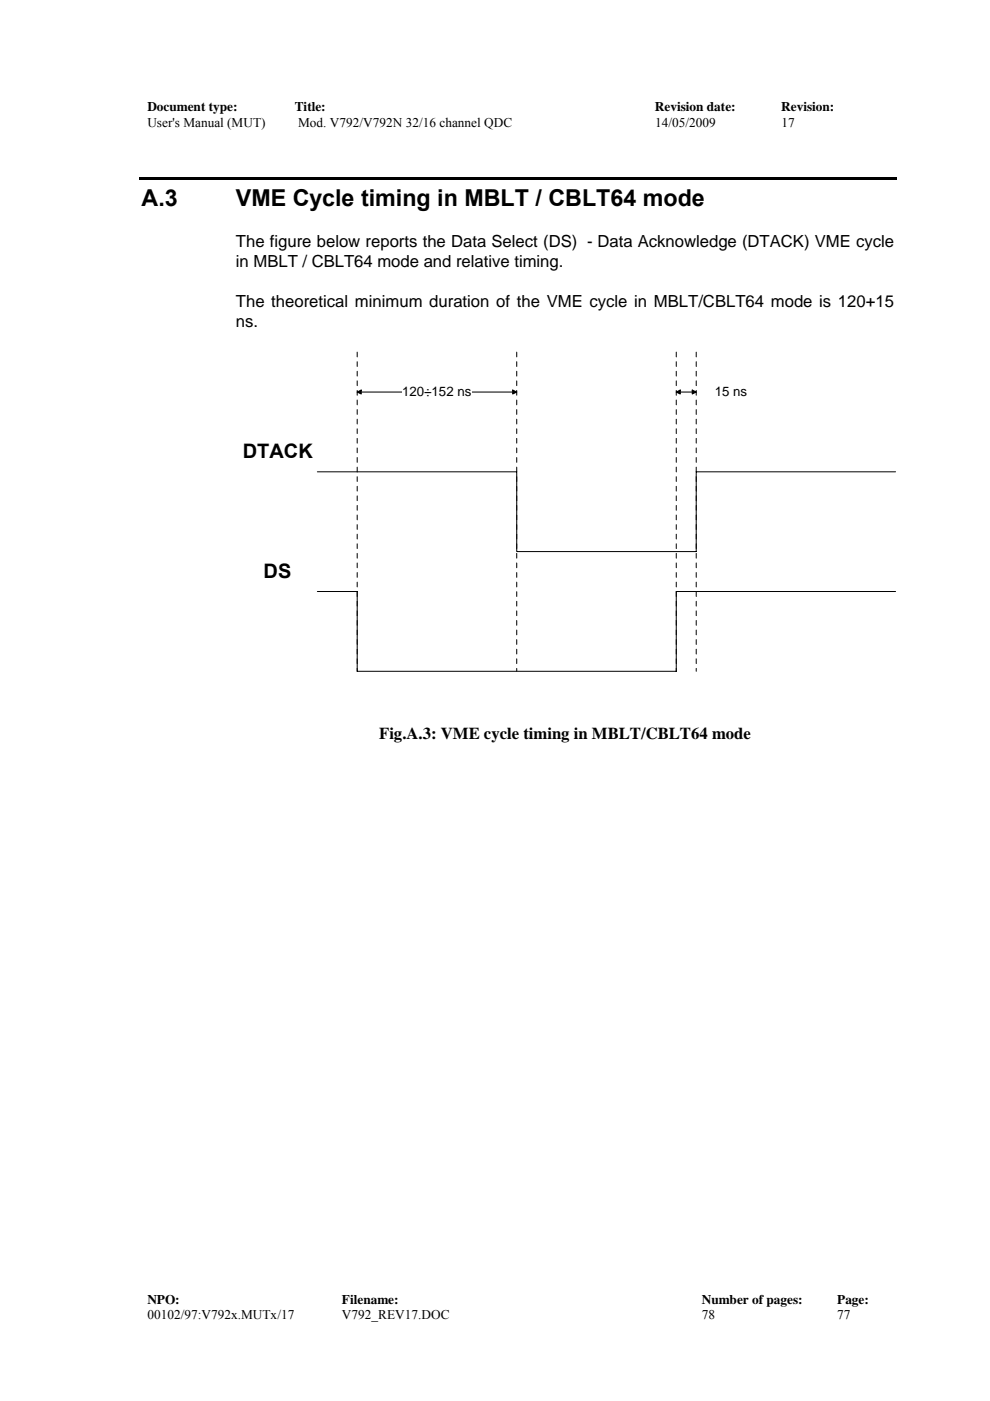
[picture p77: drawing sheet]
<svg xmlns="http://www.w3.org/2000/svg" width="210mm" height="297mm" viewBox="0 0 210 297" stroke-linecap="round" stroke-linejoin="round" font-family="sans-serif">
<defs><g id="words">
<g font-size="4.9">
<text x="30" y="43.7">A.3</text>
<text x="50" y="43.7">VME Cycle timing in MBLT / CBLT64 mode</text>
</g>
<g font-size="4.2">
<text x="51.5" y="97.1">DTACK</text>
<text x="55.9" y="122.4">DS</text>
</g>
<g font-size="3.5">
<text x="50" y="52.4">The figure below reports the Data Select (DS) - Data Acknowledge (DTACK) VME cycle</text>
<text x="50" y="56.7">in MBLT / CBLT64 mode and relative timing.</text>
<text x="50" y="65.1">The theoretical minimum duration of the VME cycle in MBLT/CBLT64 mode is 120+15</text>
<text x="50" y="69.4">ns.</text>
<text x="80.4" y="156.6">Fig.A.3: VME cycle timing in MBLT/CBLT64 mode</text>
</g>
<g font-size="2.8">
<text x="31.2" y="23.6">Document type:</text>
<text x="62.5" y="23.6">Title:</text>
<text x="138.8" y="23.6">Revision date:</text>
<text x="165.6" y="23.6">Revision:</text>
<text x="31.2" y="26.9">User's Manual (MUT)</text>
<text x="63.2" y="26.9">Mod. V792/V792N 32/16 channel QDC</text>
<text x="138.9" y="26.9">14/05/2009</text>
<text x="165.7" y="26.9">17</text>
<text x="85.3" y="84">120÷152 ns</text>
<text x="151.6" y="84">15 ns</text>
<text x="31.2" y="276.4">NPO:</text>
<text x="31.2" y="279.6">00102/97:V792x.MUTx/17</text>
<text x="72.5" y="279.6">V792_REV17.DOC</text>
<text x="72.5" y="276.4">Filename:</text>
<text x="148.8" y="276.4">Number of pages:</text>
<text x="148.8" y="279.6">78</text>
<text x="177.5" y="276.4">Page:</text>
<text x="177.5" y="279.6">77</text>
</g>
</g></defs>
<path d="M29.5 37.5h160.6v.6h-160.6z" fill="#000"/>
<path d="M75.7 83.1l.9-.4v.8zM75.7 83.1h33.9M108.7 82.7l.9 .4-.9 .4zM67.3 100h42.3v16.9h38v-16.9h42.3M67.3 125.4h8.4v16.9h67.7v-16.9h46.5" fill="none" stroke="#000" stroke-width=".21"/>
<path d="M75.7 74.7v67.6M109.6 74.7v67.6M143.4 74.7v67.6M147.6 74.7v67.6" fill="none" stroke="#000" stroke-width=".21" stroke-dasharray="1 1 1 1 1 1 1 1"/>
<path d="M75.7 83.1l.9 .4v-.8zM108.7 82.7l.9 .4-.9 .4z" fill-rule="evenodd" fill="#000"/>
<g fill="#fff">
<path d="M85.3 80.5h14.8v5.3h-14.8z"/>
<path d="M148.7 80.5h12.7v5.3h-12.7z"/>
</g>
<path d="M143.4 83.1l.8-.4v.8zM143.4 83.1h4.2M146.8 82.7l.8 .4-.8 .4z" fill="none" stroke="#000" stroke-width=".21"/>
<path d="M143.4 83.1l.8 .4v-.8zM146.8 82.7l.8 .4-.8 .4z" fill-rule="evenodd" fill="#000"/>
<use href="#words"/>
</svg>
